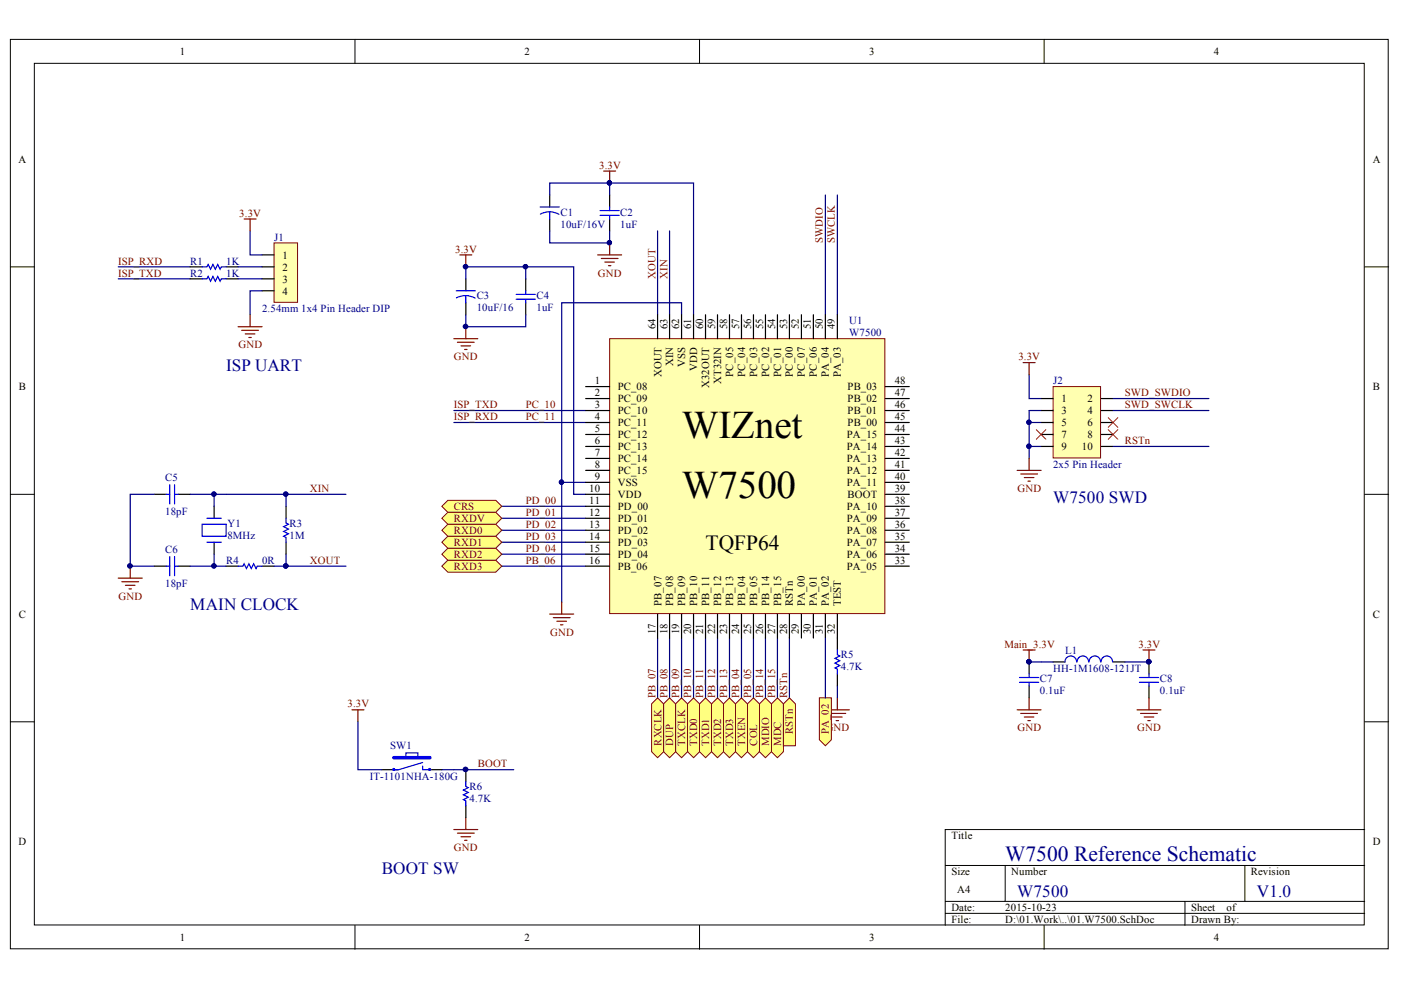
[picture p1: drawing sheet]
<svg xmlns="http://www.w3.org/2000/svg" width="297mm" height="210mm" viewBox="0 0 297 210" stroke-linecap="round" stroke-linejoin="round" font-family="sans-serif">
<defs><g id="words">
<g font-size="8.3">
<text x="144.5" y="92.9">WIZnet</text>
<text x="144.5" y="105.5">W7500</text>
</g>
<text font-size="4.6" x="149.6" y="116.5">TQFP64</text>
<text font-size="4.6" fill="#000080" x="213.1" y="182.5">W7500 Reference Schematic</text>
<g font-size="3.6" fill="#000080">
<text x="48" y="78.7">ISP UART</text>
<text x="223.3" y="106.6">W7500 SWD</text>
<text x="40.3" y="129.4">MAIN CLOCK</text>
<text x="80.9" y="185.2">BOOT SW</text>
<text x="215.7" y="190.3">W7500</text>
<text x="266.5" y="190.3">V1.0</text>
</g>
<g font-size="2.3">
<text x="38.1" y="11.7">1</text>
<text x="111.2" y="11.7">2</text>
<text x="184.3" y="11.7">3</text>
<text x="257.4" y="11.7">4</text>
<text x="3.9" y="34.5">A</text>
<text x="291.1" y="34.5">A</text>
<text x="59.9" y="54.8">1</text>
<text x="59.9" y="57.4">2</text>
<text x="59.9" y="59.9">3</text>
<text x="59.9" y="62.4">4</text>
<text x="139" y="69.8" transform="rotate(-90 139 69.8)">64</text>
<text x="141.5" y="69.8" transform="rotate(-90 141.5 69.8)">63</text>
<text x="144" y="69.8" transform="rotate(-90 144 69.8)">62</text>
<text x="146.6" y="69.8" transform="rotate(-90 146.6 69.8)">61</text>
<text x="149.1" y="69.8" transform="rotate(-90 149.1 69.8)">60</text>
<text x="151.6" y="69.8" transform="rotate(-90 151.6 69.8)">59</text>
<text x="154.2" y="69.8" transform="rotate(-90 154.2 69.8)">58</text>
<text x="156.7" y="69.8" transform="rotate(-90 156.7 69.8)">57</text>
<text x="159.2" y="69.8" transform="rotate(-90 159.2 69.8)">56</text>
<text x="161.8" y="69.8" transform="rotate(-90 161.8 69.8)">55</text>
<text x="164.3" y="69.8" transform="rotate(-90 164.3 69.8)">54</text>
<text x="166.9" y="69.8" transform="rotate(-90 166.9 69.8)">53</text>
<text x="169.4" y="69.8" transform="rotate(-90 169.4 69.8)">52</text>
<text x="171.9" y="69.8" transform="rotate(-90 171.9 69.8)">51</text>
<text x="174.5" y="69.8" transform="rotate(-90 174.5 69.8)">50</text>
<text x="177" y="69.8" transform="rotate(-90 177 69.8)">49</text>
<text x="142.8" y="77.7" transform="rotate(-90 142.8 77.7)">XIN</text>
<text x="145.3" y="77.8" transform="rotate(-90 145.3 77.8)">VSS</text>
<text x="4" y="82.7">B</text>
<text x="126.1" y="81.5">1</text>
<text x="126.1" y="84">2</text>
<text x="131" y="82.7">PC_08</text>
<text x="140.2" y="79.9" transform="rotate(-90 140.2 79.9)">XOUT</text>
<text x="147.8" y="78.6" transform="rotate(-90 147.8 78.6)">VDD</text>
<text x="150.4" y="82.2" transform="rotate(-90 150.4 82.2)">X32OUT</text>
<text x="152.9" y="81.4" transform="rotate(-90 152.9 81.4)">XT32IN</text>
<text x="155.4" y="79.9" transform="rotate(-90 155.4 79.9)">PC_05</text>
<text x="158" y="79.9" transform="rotate(-90 158 79.9)">PC_04</text>
<text x="160.5" y="79.9" transform="rotate(-90 160.5 79.9)">PC_03</text>
<text x="163.1" y="79.9" transform="rotate(-90 163.1 79.9)">PC_02</text>
<text x="165.6" y="79.9" transform="rotate(-90 165.6 79.9)">PC_01</text>
<text x="168.1" y="79.9" transform="rotate(-90 168.1 79.9)">PC_00</text>
<text x="170.7" y="79.9" transform="rotate(-90 170.7 79.9)">PC_07</text>
<text x="173.2" y="79.9" transform="rotate(-90 173.2 79.9)">PC_06</text>
<text x="175.7" y="79.9" transform="rotate(-90 175.7 79.9)">PA_04</text>
<text x="178.3" y="79.9" transform="rotate(-90 178.3 79.9)">PA_03</text>
<text x="179.7" y="82.7">PB_03</text>
<text x="189.7" y="84">47</text>
<text x="189.7" y="81.5">48</text>
<text x="291.1" y="82.7">B</text>
<text x="126.1" y="86.5">3</text>
<text x="126.1" y="89.1">4</text>
<text x="131" y="85.3">PC_09</text>
<text x="131" y="87.8">PC_10</text>
<text x="179.7" y="87.8">PB_01</text>
<text x="179.7" y="85.3">PB_02</text>
<text x="189.7" y="89.1">45</text>
<text x="189.7" y="86.5">46</text>
<text x="225" y="85.3">1</text>
<text x="225" y="87.8">3</text>
<text x="230.5" y="85.3">2</text>
<text x="230.5" y="87.8">4</text>
<text x="126.1" y="91.6">5</text>
<text x="126.1" y="94.1">6</text>
<text x="131" y="90.3">PC_11</text>
<text x="131" y="92.9">PC_12</text>
<text x="131" y="95.4">PC_13</text>
<text x="179.5" y="95.4">PA_14</text>
<text x="179.5" y="92.9">PA_15</text>
<text x="179.7" y="90.3">PB_00</text>
<text x="189.7" y="94.1">43</text>
<text x="189.7" y="91.6">44</text>
<text x="225" y="90.3">5</text>
<text x="225" y="92.9">7</text>
<text x="225" y="95.4">9</text>
<text x="229.4" y="95.4">10</text>
<text x="230.5" y="90.3">6</text>
<text x="230.5" y="92.9">8</text>
<text x="126.1" y="96.7">7</text>
<text x="126.1" y="99.2">8</text>
<text x="126.1" y="101.7">9</text>
<text x="131" y="97.9">PC_14</text>
<text x="131" y="100.5">PC_15</text>
<text x="179.5" y="100.5">PA_12</text>
<text x="179.5" y="97.9">PA_13</text>
<text x="189.7" y="101.7">40</text>
<text x="189.7" y="99.2">41</text>
<text x="189.7" y="96.7">42</text>
<text x="124.9" y="104.4">10</text>
<text x="124.9" y="106.9">11</text>
<text x="131" y="103">VSS</text>
<text x="131" y="105.6">VDD</text>
<text x="179.5" y="103">PA_11</text>
<text x="179.7" y="105.6">BOOT</text>
<text x="189.7" y="106.9">38</text>
<text x="189.7" y="104.4">39</text>
<text x="124.9" y="109.4">12</text>
<text x="124.9" y="112">13</text>
<text x="131" y="108.2">PD_00</text>
<text x="131" y="110.7">PD_01</text>
<text x="131" y="113.2">PD_02</text>
<text x="179.5" y="113.2">PA_08</text>
<text x="179.5" y="110.7">PA_09</text>
<text x="179.5" y="108.2">PA_10</text>
<text x="189.7" y="112">36</text>
<text x="189.7" y="109.4">37</text>
<text x="124.9" y="114.5">14</text>
<text x="124.9" y="117">15</text>
<text x="124.9" y="119.6">16</text>
<text x="131" y="115.8">PD_03</text>
<text x="131" y="118.3">PD_04</text>
<text x="179.5" y="118.3">PA_06</text>
<text x="179.5" y="115.8">PA_07</text>
<text x="189.7" y="119.6">33</text>
<text x="189.7" y="117">34</text>
<text x="189.7" y="114.5">35</text>
<text x="131" y="120.8">PB_06</text>
<text x="179.5" y="120.8">PA_05</text>
<text x="4" y="131">C</text>
<text x="140.2" y="128.4" transform="rotate(-90 140.2 128.4)">PB_07</text>
<text x="142.8" y="128.4" transform="rotate(-90 142.8 128.4)">PB_08</text>
<text x="145.3" y="128.4" transform="rotate(-90 145.3 128.4)">PB_09</text>
<text x="147.8" y="128.4" transform="rotate(-90 147.8 128.4)">PB_10</text>
<text x="150.4" y="128.4" transform="rotate(-90 150.4 128.4)">PB_11</text>
<text x="152.9" y="128.4" transform="rotate(-90 152.9 128.4)">PB_12</text>
<text x="155.4" y="128.4" transform="rotate(-90 155.4 128.4)">PB_13</text>
<text x="158" y="128.4" transform="rotate(-90 158 128.4)">PB_04</text>
<text x="160.5" y="128.4" transform="rotate(-90 160.5 128.4)">PB_05</text>
<text x="163.1" y="128.4" transform="rotate(-90 163.1 128.4)">PB_14</text>
<text x="165.6" y="128.4" transform="rotate(-90 165.6 128.4)">PB_15</text>
<text x="168.1" y="128.4" transform="rotate(-90 168.1 128.4)">RSTn</text>
<text x="170.7" y="128.4" transform="rotate(-90 170.7 128.4)">PA_00</text>
<text x="173.2" y="128.4" transform="rotate(-90 173.2 128.4)">PA_01</text>
<text x="175.7" y="128.4" transform="rotate(-90 175.7 128.4)">PA_02</text>
<text x="178.3" y="128.4" transform="rotate(-90 178.3 128.4)">TEST</text>
<text x="291.1" y="131">C</text>
<text x="139" y="134.5" transform="rotate(-90 139 134.5)">17</text>
<text x="141.5" y="134.5" transform="rotate(-90 141.5 134.5)">18</text>
<text x="144" y="134.5" transform="rotate(-90 144 134.5)">19</text>
<text x="146.6" y="134.5" transform="rotate(-90 146.6 134.5)">20</text>
<text x="149.1" y="134.5" transform="rotate(-90 149.1 134.5)">21</text>
<text x="151.6" y="134.5" transform="rotate(-90 151.6 134.5)">22</text>
<text x="154.2" y="134.5" transform="rotate(-90 154.2 134.5)">23</text>
<text x="156.7" y="134.5" transform="rotate(-90 156.7 134.5)">24</text>
<text x="159.2" y="134.5" transform="rotate(-90 159.2 134.5)">25</text>
<text x="161.8" y="134.5" transform="rotate(-90 161.8 134.5)">26</text>
<text x="164.3" y="134.5" transform="rotate(-90 164.3 134.5)">27</text>
<text x="166.9" y="134.5" transform="rotate(-90 166.9 134.5)">28</text>
<text x="169.4" y="134.5" transform="rotate(-90 169.4 134.5)">29</text>
<text x="171.9" y="134.5" transform="rotate(-90 171.9 134.5)">30</text>
<text x="174.5" y="134.5" transform="rotate(-90 174.5 134.5)">31</text>
<text x="177" y="134.5" transform="rotate(-90 177 134.5)">32</text>
<text x="3.9" y="179.2">D</text>
<text x="201.7" y="177.9">Title</text>
<text x="291.1" y="179.2">D</text>
<text x="201.7" y="185.6">Size</text>
<text x="214.4" y="185.6">Number</text>
<text x="265.2" y="185.6">Revision</text>
<text x="203" y="189.4">A4</text>
<text x="201.7" y="193.2">Date:</text>
<text x="201.7" y="195.7">File:</text>
<text x="213.1" y="193.2">2015-10-23</text>
<text x="213.1" y="195.7">D:\01.Work\..\01.W7500.SchDoc</text>
<text x="252.5" y="193.2">Sheet</text>
<text x="252.5" y="195.7">Drawn By:</text>
<text x="260.1" y="193.2">of</text>
<text x="38.1" y="199.5">1</text>
<text x="111.2" y="199.5">2</text>
<text x="184.3" y="199.5">3</text>
<text x="257.4" y="199.5">4</text>
</g>
<g font-size="2.3" fill="#800000">
<text x="127" y="35.7">3.3V</text>
<text x="50.7" y="46">3.3V</text>
<text x="96.5" y="53.6">3.3V</text>
<text x="174.5" y="51.5" transform="rotate(-90 174.5 51.5)">SWDIO</text>
<text x="177" y="51.5" transform="rotate(-90 177 51.5)">SWCLK</text>
<text x="25" y="56.1">ISP_RXD</text>
<text x="25" y="58.6">ISP_TXD</text>
<text x="126.8" y="58.6">GND</text>
<text x="139" y="59.2" transform="rotate(-90 139 59.2)">XOUT</text>
<text x="141.5" y="59.2" transform="rotate(-90 141.5 59.2)">XIN</text>
<text x="50.6" y="73.9">GND</text>
<text x="96.2" y="76.4">GND</text>
<text x="215.9" y="76.4">3.3V</text>
<text x="238.5" y="84">SWD_SWDIO</text>
<text x="96.2" y="89.1">ISP_RXD</text>
<text x="96.2" y="86.5">ISP_TXD</text>
<text x="111.5" y="86.5">PC_10</text>
<text x="111.5" y="89.1">PC_11</text>
<text x="238.5" y="86.5">SWD_SWCLK</text>
<text x="238.5" y="94.1">RSTn</text>
<text x="65.7" y="104.4">XIN</text>
<text x="111.5" y="106.9">PD_00</text>
<text x="215.7" y="104.4">GND</text>
<text x="96.2" y="113.2">RXD0</text>
<text x="96.2" y="110.7">RXDV</text>
<text x="96.2" y="108.2">CRS</text>
<text x="111.5" y="109.4">PD_01</text>
<text x="111.5" y="112">PD_02</text>
<text x="65.7" y="119.6">XOUT</text>
<text x="96.2" y="118.3">RXD2</text>
<text x="96.2" y="115.8">RXD1</text>
<text x="111.5" y="114.5">PD_03</text>
<text x="111.5" y="117">PD_04</text>
<text x="111.5" y="119.6">PB_06</text>
<text x="96.2" y="120.8">RXD3</text>
<text x="25.1" y="127.2">GND</text>
<text x="116.6" y="134.8">GND</text>
<text x="213" y="137.3">Main_3.3V</text>
<text x="241.4" y="137.3">3.3V</text>
<text x="73.7" y="150">3.3V</text>
<text x="139" y="148" transform="rotate(-90 139 148)">PB_07</text>
<text x="141.5" y="148" transform="rotate(-90 141.5 148)">PB_08</text>
<text x="144" y="148" transform="rotate(-90 144 148)">PB_09</text>
<text x="146.6" y="148" transform="rotate(-90 146.6 148)">PB_10</text>
<text x="149.1" y="148" transform="rotate(-90 149.1 148)">PB_11</text>
<text x="151.6" y="148" transform="rotate(-90 151.6 148)">PB_12</text>
<text x="154.2" y="148" transform="rotate(-90 154.2 148)">PB_13</text>
<text x="156.7" y="148" transform="rotate(-90 156.7 148)">PB_04</text>
<text x="159.2" y="148" transform="rotate(-90 159.2 148)">PB_05</text>
<text x="161.8" y="148" transform="rotate(-90 161.8 148)">PB_14</text>
<text x="164.3" y="148" transform="rotate(-90 164.3 148)">PB_15</text>
<text x="166.9" y="148" transform="rotate(-90 166.9 148)">RSTn</text>
<text x="168.1" y="155.6" transform="rotate(-90 168.1 155.6)">RSTn</text>
<text x="175.1" y="155.1">G</text>
<text x="175.7" y="155.6" transform="rotate(-90 175.7 155.6)">PA_0</text>
<text x="175.7" y="150.3" transform="rotate(-90 175.7 150.3)">2</text>
<text x="176.8" y="155.1">ND</text>
<text x="215.7" y="155.1">GND</text>
<text x="241.1" y="155.1">GND</text>
<text x="140.2" y="158.1" transform="rotate(-90 140.2 158.1)">RXCLK</text>
<text x="142.8" y="158.1" transform="rotate(-90 142.8 158.1)">DUP</text>
<text x="145.3" y="158.1" transform="rotate(-90 145.3 158.1)">TXCLK</text>
<text x="147.8" y="158.1" transform="rotate(-90 147.8 158.1)">TXD0</text>
<text x="150.4" y="158.1" transform="rotate(-90 150.4 158.1)">TXD1</text>
<text x="152.9" y="158.1" transform="rotate(-90 152.9 158.1)">TXD2</text>
<text x="155.4" y="158.1" transform="rotate(-90 155.4 158.1)">TXD3</text>
<text x="158" y="158.1" transform="rotate(-90 158 158.1)">TXEN</text>
<text x="160.5" y="158.1" transform="rotate(-90 160.5 158.1)">COL</text>
<text x="163.1" y="158.1" transform="rotate(-90 163.1 158.1)">MDIO</text>
<text x="165.6" y="158.1" transform="rotate(-90 165.6 158.1)">MDC</text>
<text x="101.3" y="162.7">BOOT</text>
<text x="96.2" y="180.5">GND</text>
</g>
<g font-size="2.3" fill="#000080">
<text x="118.8" y="45.7">C1</text>
<text x="131.5" y="45.7">C2</text>
<text x="58.1" y="51">J1</text>
<text x="118.8" y="48.3">10uF/16V</text>
<text x="131.5" y="48.3">1uF</text>
<text x="40.3" y="56.1">R1</text>
<text x="40.3" y="58.6">R2</text>
<text x="48" y="56.1">1K</text>
<text x="48" y="58.6">1K</text>
<text x="101.1" y="63.5">C3</text>
<text x="101.1" y="66">10uF/16</text>
<text x="113.7" y="63.5">C4</text>
<text x="113.7" y="66">1uF</text>
<text x="55.6" y="66.2">2.54mm 1x4 Pin Header DIP</text>
<text x="180.1" y="68.8">U1</text>
<text x="180.1" y="71.3">W7500</text>
<text x="223.3" y="81.5">J2</text>
<text x="35" y="102">C5</text>
<text x="223.3" y="99.2">2x5 Pin Header</text>
<text x="35" y="109.2">18pF</text>
<text x="48.2" y="111.7">Y1</text>
<text x="61.4" y="111.7">R3</text>
<text x="35" y="117.3">C6</text>
<text x="48" y="119.6">R4</text>
<text x="48.2" y="114.2">8MHz</text>
<text x="55.6" y="119.6">0R</text>
<text x="61.4" y="114.2">1M</text>
<text x="35" y="124.4">18pF</text>
<text x="178.3" y="139.6">R5</text>
<text x="178.3" y="142.1">4.7K</text>
<text x="223.3" y="142.4">HH-1M1608-121JT</text>
<text x="225.8" y="138.6">L1</text>
<text x="220.5" y="144.7">C7</text>
<text x="220.5" y="147.2">0.1uF</text>
<text x="245.9" y="144.7">C8</text>
<text x="245.9" y="147.2">0.1uF</text>
<text x="82.7" y="158.9">SW1</text>
<text x="78.4" y="165.3">IT-1101NHA-180G</text>
<text x="99.5" y="167.6">R6</text>
<text x="99.5" y="170.1">4.7K</text>
</g>
</g></defs>
<g fill="#fff" stroke="#000" stroke-width=".21">
<path d="M2.2 8.4h292.1v192.8h-292.1z"/>
<path d="M7.3 13.4h281.9v182.7h-281.9z"/>
</g>
<g fill="none" stroke="#000" stroke-width=".21">
<path d="M75.3 8.4v5M148.3 8.4v5M221.4 8.4v5M2.2 56.6h5.1M289.3 56.6h5.1M2.2 104.8h5.1M289.3 104.8h5.1M2.2 153h5.1M289.3 153h5.1M289.3 175.9h-88.9v20.3M75.3 196.2v5.1M148.3 196.2v5.1"/>
<path d="M200.4 183.5h88.9M200.4 191.1h88.9M200.4 193.7h88.9M213.1 183.5v7.6M221.4 196.2v5.1M251.2 191.1v5.1M263.9 183.5v7.6"/>
</g>
<g fill="none" stroke="#000080" stroke-width=".25">
<path d="M129.3 38.8h17.7v27.9M98.8 59.1v-2.5h12.7v2.5M116.5 49v2.5h12.8v-2.5M116.5 41.4v-2.6h12.8v2.6M139.4 49v17.7M142 49v17.7M175 41.4v25.3M177.5 41.4v25.3M98.8 66.7v2.6h12.7v-2.6M144.5 66.7v-2.5h-25.4v38.1M96.2 89.6h28M96.2 87h28"/>
<path d="M106.4 117.5h17.8M106.4 115h17.8M106.4 112.4h17.8M106.4 109.9h17.8M106.4 107.3h17.8M124.2 102.3h-5.1v25.4M106.4 120h17.8M139.4 135.3v12.7M142 135.3v12.7M144.5 135.3v12.7M147 135.3v12.7M149.6 135.3v12.7"/>
<path d="M152.1 135.3v12.7M154.7 135.3v12.7M157.2 135.3v12.7M159.7 135.3v12.7M162.3 135.3v12.7M164.8 135.3v12.7M167.4 135.3v12.7M93.7 163.2h15.2"/>
</g>
<g fill="#000080" stroke="#000080" stroke-width=".21">
<circle cx="119" cy="102.2" r=".46"/>
<circle cx="98.7" cy="56.5" r=".46"/>
<circle cx="98.7" cy="69.2" r=".46"/>
<circle cx="111.4" cy="56.5" r=".46"/>
<circle cx="129.2" cy="51.5" r=".46"/>
<circle cx="129.2" cy="38.8" r=".46"/>
<circle cx="98.7" cy="163.1" r=".46"/>
</g>
<g fill="none" stroke="#800000" stroke-width=".25">
<path d="M128 36.3h2.5M129.3 36.3v2.5M97.5 54h2.5M98.8 54v2.6M126.7 54h5.1M127.5 54.8h3.5M128.2 55.6h2.1M129 56.3h.5M129.3 51.5v2.5M96.2 71.8h5.1M97 72.6h3.5M97.7 73.3h2.1"/>
<path d="M98.5 74.1h.5M98.8 69.3v2.5M116.5 130.2h5.1M117.3 131h3.6M118.1 131.7h2M118.8 132.5h.5M119.1 127.7v2.5M74.6 150.5h2.6M75.9 150.5v2.5M96.2 175.9h5.1M97 176.6h3.5M97.7 177.4h2.1"/>
<path d="M98.5 178.2h.5M98.8 173.3v2.6"/>
</g>
<path d="M98.8 59.1v2.6M111.5 59.1v2.6M116.5 41.4v2.5M116.5 46.4v2.6M129.3 41.4v2.5M129.3 46.4v2.6M98.8 64.2v2.5M111.5 64.2v2.5" fill="none" stroke="#000" stroke-width=".25"/>
<g fill="none" stroke="#00f" stroke-width=".25">
<path d="M114.5 43.9h4.1M116.5 44.9l1.3 .2 .7 .3M116.5 44.9l-1.2 .2-.7 .3M116.5 44.9v1.5M127.2 45.7h4.1M127.2 44.7h4.1M129.3 43.9v.8M129.3 45.7v.7M96.7 61.7h4.1M98.8 62.7l.8 .1 1.1 .4M98.8 62.7l-1.3 .1-.7 .4M98.8 62.7v1.5"/>
<path d="M109.4 63.4h4.1M109.4 62.4h4.1M111.5 61.7v.7M111.5 63.4v.8"/>
</g>
<path d="M223.3 82h10v15.1h-10z" fill="#ffffb0" stroke="#800000" stroke-width=".21"/>
<path d="M220.7 84.5h2.6M220.7 87h2.6M220.7 89.6h2.6M220.7 92.1h2.6M220.7 94.7h2.6M233.4 84.5h2.6M233.4 87h2.6M233.4 89.6h2.6M233.4 92.1h2.6M233.4 94.7h2.6" fill="none" stroke="#000" stroke-width=".25"/>
<path d="M218.2 79.4v5.1h2.5M218.2 94.7h2.5M218.2 89.6h2.5M220.7 87h-2.5v10.2" fill="none" stroke="#000080" stroke-width=".25"/>
<g fill="#000080" stroke="#000080" stroke-width=".21">
<circle cx="218.1" cy="89.5" r=".46"/>
<circle cx="218.1" cy="94.6" r=".46"/>
</g>
<path d="M216.9 76.9h2.6M218.2 76.9v2.5M215.7 99.7h5M218.2 97.2v2.5M216.4 100.5h3.6M217.2 101.3h2M217.9 102h.5" fill="none" stroke="#800000" stroke-width=".25"/>
<path d="M219.7 91.1l2.1 2M221.8 91.1l-2.1 2M235 88.6l2 2M235 91.1l2 2M237 88.6l-2 2M237 91.1l-2 2" fill="none" stroke="#f00" stroke-width=".21"/>
<g fill="#ffff80" stroke="#800000" stroke-width=".21">
<path d="M158.5 149.2l1.2-1.2 1.3 1.2v10.2l-1.3 1.3-1.2-1.3z" fill-rule="evenodd"/>
<path d="M155.9 149.2l1.3-1.2 1.3 1.2v10.2l-1.3 1.3-1.3-1.3z" fill-rule="evenodd"/>
<path d="M153.4 149.2l1.3-1.2 1.2 1.2v10.2l-1.2 1.3-1.3-1.3z" fill-rule="evenodd"/>
<path d="M150.9 149.2l1.2-1.2 1.3 1.2v10.2l-1.3 1.3-1.2-1.3z" fill-rule="evenodd"/>
<path d="M148.3 149.2l1.3-1.2 1.3 1.2v10.2l-1.3 1.3-1.3-1.3z" fill-rule="evenodd"/>
<path d="M145.8 149.2l1.2-1.2 1.3 1.2v10.2l-1.3 1.3-1.2-1.3z" fill-rule="evenodd"/>
<path d="M143.2 149.2l1.3-1.2 1.3 1.2v10.2l-1.3 1.3-1.3-1.3z" fill-rule="evenodd"/>
<path d="M140.7 149.2l1.3-1.2 1.2 1.2v10.2l-1.2 1.3-1.3-1.3z" fill-rule="evenodd"/>
<path d="M138.1 149.2l1.3-1.2 1.3 1.2v10.2l-1.3 1.3-1.3-1.3z" fill-rule="evenodd"/>
<path d="M93.7 120l1.3-1.2h10.1l1.3 1.2-1.3 1.3h-10.1z" fill-rule="evenodd"/>
<path d="M93.7 117.5l1.3-1.3h10.1l1.3 1.3-1.3 1.3h-10.1z" fill-rule="evenodd"/>
<path d="M93.7 115l1.3-1.3h10.1l1.3 1.3-1.3 1.2h-10.1z" fill-rule="evenodd"/>
<path d="M93.7 112.4l1.3-1.2h10.1l1.3 1.2-1.3 1.3h-10.1z" fill-rule="evenodd"/>
<path d="M93.7 109.9l1.3-1.3h10.1l1.3 1.3-1.3 1.3h-10.1z" fill-rule="evenodd"/>
<path d="M93.7 107.3l1.3-1.2h10.1l1.3 1.2-1.3 1.3h-10.1z" fill-rule="evenodd"/>
<path d="M163.6 149.2l1.2-1.2 1.3 1.2v10.2l-1.3 1.3-1.2-1.3z" fill-rule="evenodd"/>
<path d="M161 149.2l1.3-1.2 1.3 1.2v10.2l-1.3 1.3-1.3-1.3z" fill-rule="evenodd"/>
</g>
<path d="M177.5 135.3v2.5M177.5 142.9v2.5" fill="none" stroke="#000" stroke-width=".25"/>
<path d="M177.5 137.8v1l.5 .3-1 .5 1 .5-1 .5 1 .5-1 .5 .5 .3v1" fill="none" stroke="#00f" stroke-width=".25"/>
<path d="M175 150.5h5.1M175.8 151.3h3.5M176.5 152h2.1M177.3 152.8h.5M177.5 148v2.5" fill="none" stroke="#800000" stroke-width=".25"/>
<path d="M111.5 56.6h10.1v48.2h2.6M177.5 145.4v2.6" fill="none" stroke="#000080" stroke-width=".25"/>
<circle cx="111.4" cy="56.5" r=".46" fill="#000080" stroke="#000080" stroke-width=".21"/>
<path d="M58.1 51.5h5v12.6h-5z" fill="#ffffb0" stroke="#800000" stroke-width=".21"/>
<g fill="none" stroke="#000" stroke-width=".25">
<path d="M40.3 56.6h2.6M40.3 59.1h2.6M47.9 56.6h2.6M47.9 59.1h2.6M55.6 54h2.5M55.6 56.6h2.5M55.6 59.1h2.5M55.6 61.7h2.5M32.7 104.8h2.5M37.8 104.8h2.5M45.4 107.3v2.6M45.4 115v2.5"/>
<path d="M60.6 107.3v2.6M60.6 115v2.5M32.7 120h2.5M37.8 120h2.5M47.9 120h2.6M55.6 120h2.5M81 163.2h2.5M91.1 163.2h2.6M98.8 163.2v2.5M98.8 170.8v2.5"/>
</g>
<g fill="none" stroke="#000080" stroke-width=".25">
<path d="M25.1 56.6h15.2M25.1 59.1h15.2M50.5 56.6h5.1M50.5 59.1h5.1M53 49v5h2.6M55.6 61.7h-2.6v5M236 84.5h20.3M236 87h20.3M236 94.7h20.3M32.7 104.8h-5.1v15.2h5.1M40.3 104.8h5.1v2.5M45.4 117.5v2.5h-5.1"/>
<path d="M45.4 104.8h15.2v2.5M60.6 104.8h12.8M60.6 120h12.8M75.9 153v10.2h5.1"/>
</g>
<path d="M51.8 46.4h2.5M53 46.4v2.6M50.5 69.3h5.1M51.2 70h3.6M52 70.8h2M52.8 71.6h.5M53 66.7v2.6M25.1 122.6h5.1M25.8 123.3h3.6M26.6 124.1h2M27.4 124.9h.5M27.6 120v2.6" fill="none" stroke="#800000" stroke-width=".25"/>
<g fill="none" stroke="#00f" stroke-width=".25">
<path d="M42.9 56.6h1l.2-.5 .5 1 .5-1 .6 1 .5-1 .5 1 .2-.5h1M42.9 59.1h1l.2-.5 .5 1 .5-1 .6 1 .5-1 .5 1 .2-.5h1M35.2 104.8h.8M36 102.8v4M36 118v4.1M37 102.8v4M37 118v4.1M37 104.8h.8M42.9 111.2h5v2.5h-5zM43.9 109.9h3M43.9 115h3M60.6 109.9v1l.6 .3-1.1 .5 1.1 .5-1.1 .5 1.1 .5-1.1 .5 .5 .2v1.1"/>
<path d="M35.2 120h.8M37 120h.8M50.5 120h1l.3-.5 .5 1 .5-1 .5 1 .5-1 .5 1 .2-.5h1.1M83.5 163.2h1h-1M86.1 160.7v-1.1h2.5v1.1M89.6 162.4v.8h1.5M89.6 161.7l-5.1 1.5M98.8 165.7v1l.5 .3-1 .5 1 .5-1 .5 1 .5-1 .5 .5 .3v1"/>
<circle cx="83.5" cy="163.1" r=".2"/>
<circle cx="91.1" cy="163.1" r=".21"/>
</g>
<path d="M83.5 160.7h7.6" fill="none" stroke="#00f" stroke-width=".76"/>
<g fill="#000080" stroke="#000080" stroke-width=".21">
<circle cx="98.7" cy="163.1" r=".46"/>
<circle cx="45.3" cy="104.8" r=".46"/>
<circle cx="45.3" cy="120" r=".46"/>
<circle cx="27.6" cy="120" r=".46"/>
<circle cx="60.6" cy="104.8" r=".46"/>
<circle cx="60.6" cy="120" r=".46"/>
</g>
<path d="M129.3 71.8h58.3v58.3h-58.3z" fill="#ffffb0" stroke="#800000" stroke-width=".21"/>
<g fill="none" stroke="#000" stroke-width=".25">
<path d="M139.4 66.7v5.1M142 66.7v5.1M144.5 66.7v5.1M147 66.7v5.1M149.6 66.7v5.1M152.1 66.7v5.1M154.7 66.7v5.1M157.2 66.7v5.1M159.7 66.7v5.1M162.3 66.7v5.1M164.8 66.7v5.1M167.4 66.7v5.1"/>
<path d="M169.9 66.7v5.1M172.5 66.7v5.1M175 66.7v5.1M177.5 66.7v5.1M124.2 82h5.1M124.2 84.5h5.1M124.2 87h5.1M124.2 89.6h5.1M124.2 92.1h5.1M124.2 94.7h5.1M124.2 97.2h5.1M124.2 99.7h5.1"/>
<path d="M187.7 82h5.1M187.7 84.5h5.1M187.7 87h5.1M187.7 89.6h5.1M187.7 92.1h5.1M187.7 94.7h5.1M187.7 97.2h5.1M187.7 99.7h5.1M124.2 102.3h5.1M124.2 104.8h5.1M124.2 107.3h5.1M124.2 109.9h5.1"/>
<path d="M124.2 112.4h5.1M124.2 115h5.1M124.2 117.5h5.1M187.7 102.3h5.1M187.7 104.8h5.1M187.7 107.3h5.1M187.7 109.9h5.1M187.7 112.4h5.1M187.7 115h5.1M187.7 117.5h5.1M124.2 120h5.1M139.4 130.2v5.1"/>
<path d="M142 130.2v5.1M144.5 130.2v5.1M147 130.2v5.1M149.6 130.2v5.1M152.1 130.2v5.1M154.7 130.2v5.1M157.2 130.2v5.1M159.7 130.2v5.1M162.3 130.2v5.1M164.8 130.2v5.1M167.4 130.2v5.1M169.9 130.2v5.1"/>
<path d="M172.5 130.2v5.1M175 130.2v5.1M177.5 130.2v5.1M187.7 120h5.1M218.2 140.3v2.6M218.2 145.4v2.6M223.3 140.3h2.5M236 140.3h2.5M243.6 140.3v2.6M243.6 145.4v2.6"/>
</g>
<g fill="none" stroke="#800000" stroke-width=".25">
<path d="M216.9 137.8h2.6M218.2 137.8v2.5M242.3 137.8h2.6M243.6 137.8v2.5M215.7 150.5h5M216.4 151.3h3.6M217.2 152h2M217.9 152.8h.5M218.2 148v2.5M241.1 150.5h5M241.8 151.3h3.6M242.6 152h2"/>
<path d="M243.4 152.8h.5M243.6 148v2.5"/>
</g>
<g fill="#000080" stroke="#000080" stroke-width=".21">
<circle cx="243.5" cy="140.3" r=".46"/>
<circle cx="218.1" cy="140.3" r=".46"/>
<circle cx="45.3" cy="120" r=".46"/>
<circle cx="60.6" cy="120" r=".46"/>
</g>
<path d="M216.2 143.6h4M216.2 144.7h4M218.2 142.9v.7M218.2 144.7v.7M228.3 140.3a1.23 1.23 0 0 0-1.3-1.2 1.23 1.23 0 0 0-1.2 1.2M230.8 140.3a1.22 1.22 0 0 0-1.2-1.2 1.22 1.22 0 0 0-1.2 1.2M233.3 140.3a1.22 1.22 0 0 0-1.2-1.2 1.22 1.22 0 0 0-1.2 1.2M235.9 140.3a1.22 1.22 0 0 0-1.2-1.2 1.22 1.22 0 0 0-1.3 1.2M241.6 143.6h4M241.6 144.7h4M243.6 142.9v.7M243.6 144.7v.7" fill="none" stroke="#00f" stroke-width=".25"/>
<path d="M60.6 117.5v2.5h-2.5M45.4 120h2.5M218.2 140.3h5.1M238.5 140.3h5.1" fill="none" stroke="#000080" stroke-width=".25"/>
<g fill="#ffff80" stroke="#800000" stroke-width=".21">
<path d="M173.7 148h2.6v8.8l-1.3 1.3-1.3-1.3z" fill-rule="evenodd"/>
<path d="M166.1 149.2l1.3-1.2 1.2 1.2v8.9h-2.5z" fill-rule="evenodd"/>
</g>
<path d="M175 135.3v12.7" fill="none" stroke="#000080" stroke-width=".25"/>
<use href="#words"/>
</svg>
